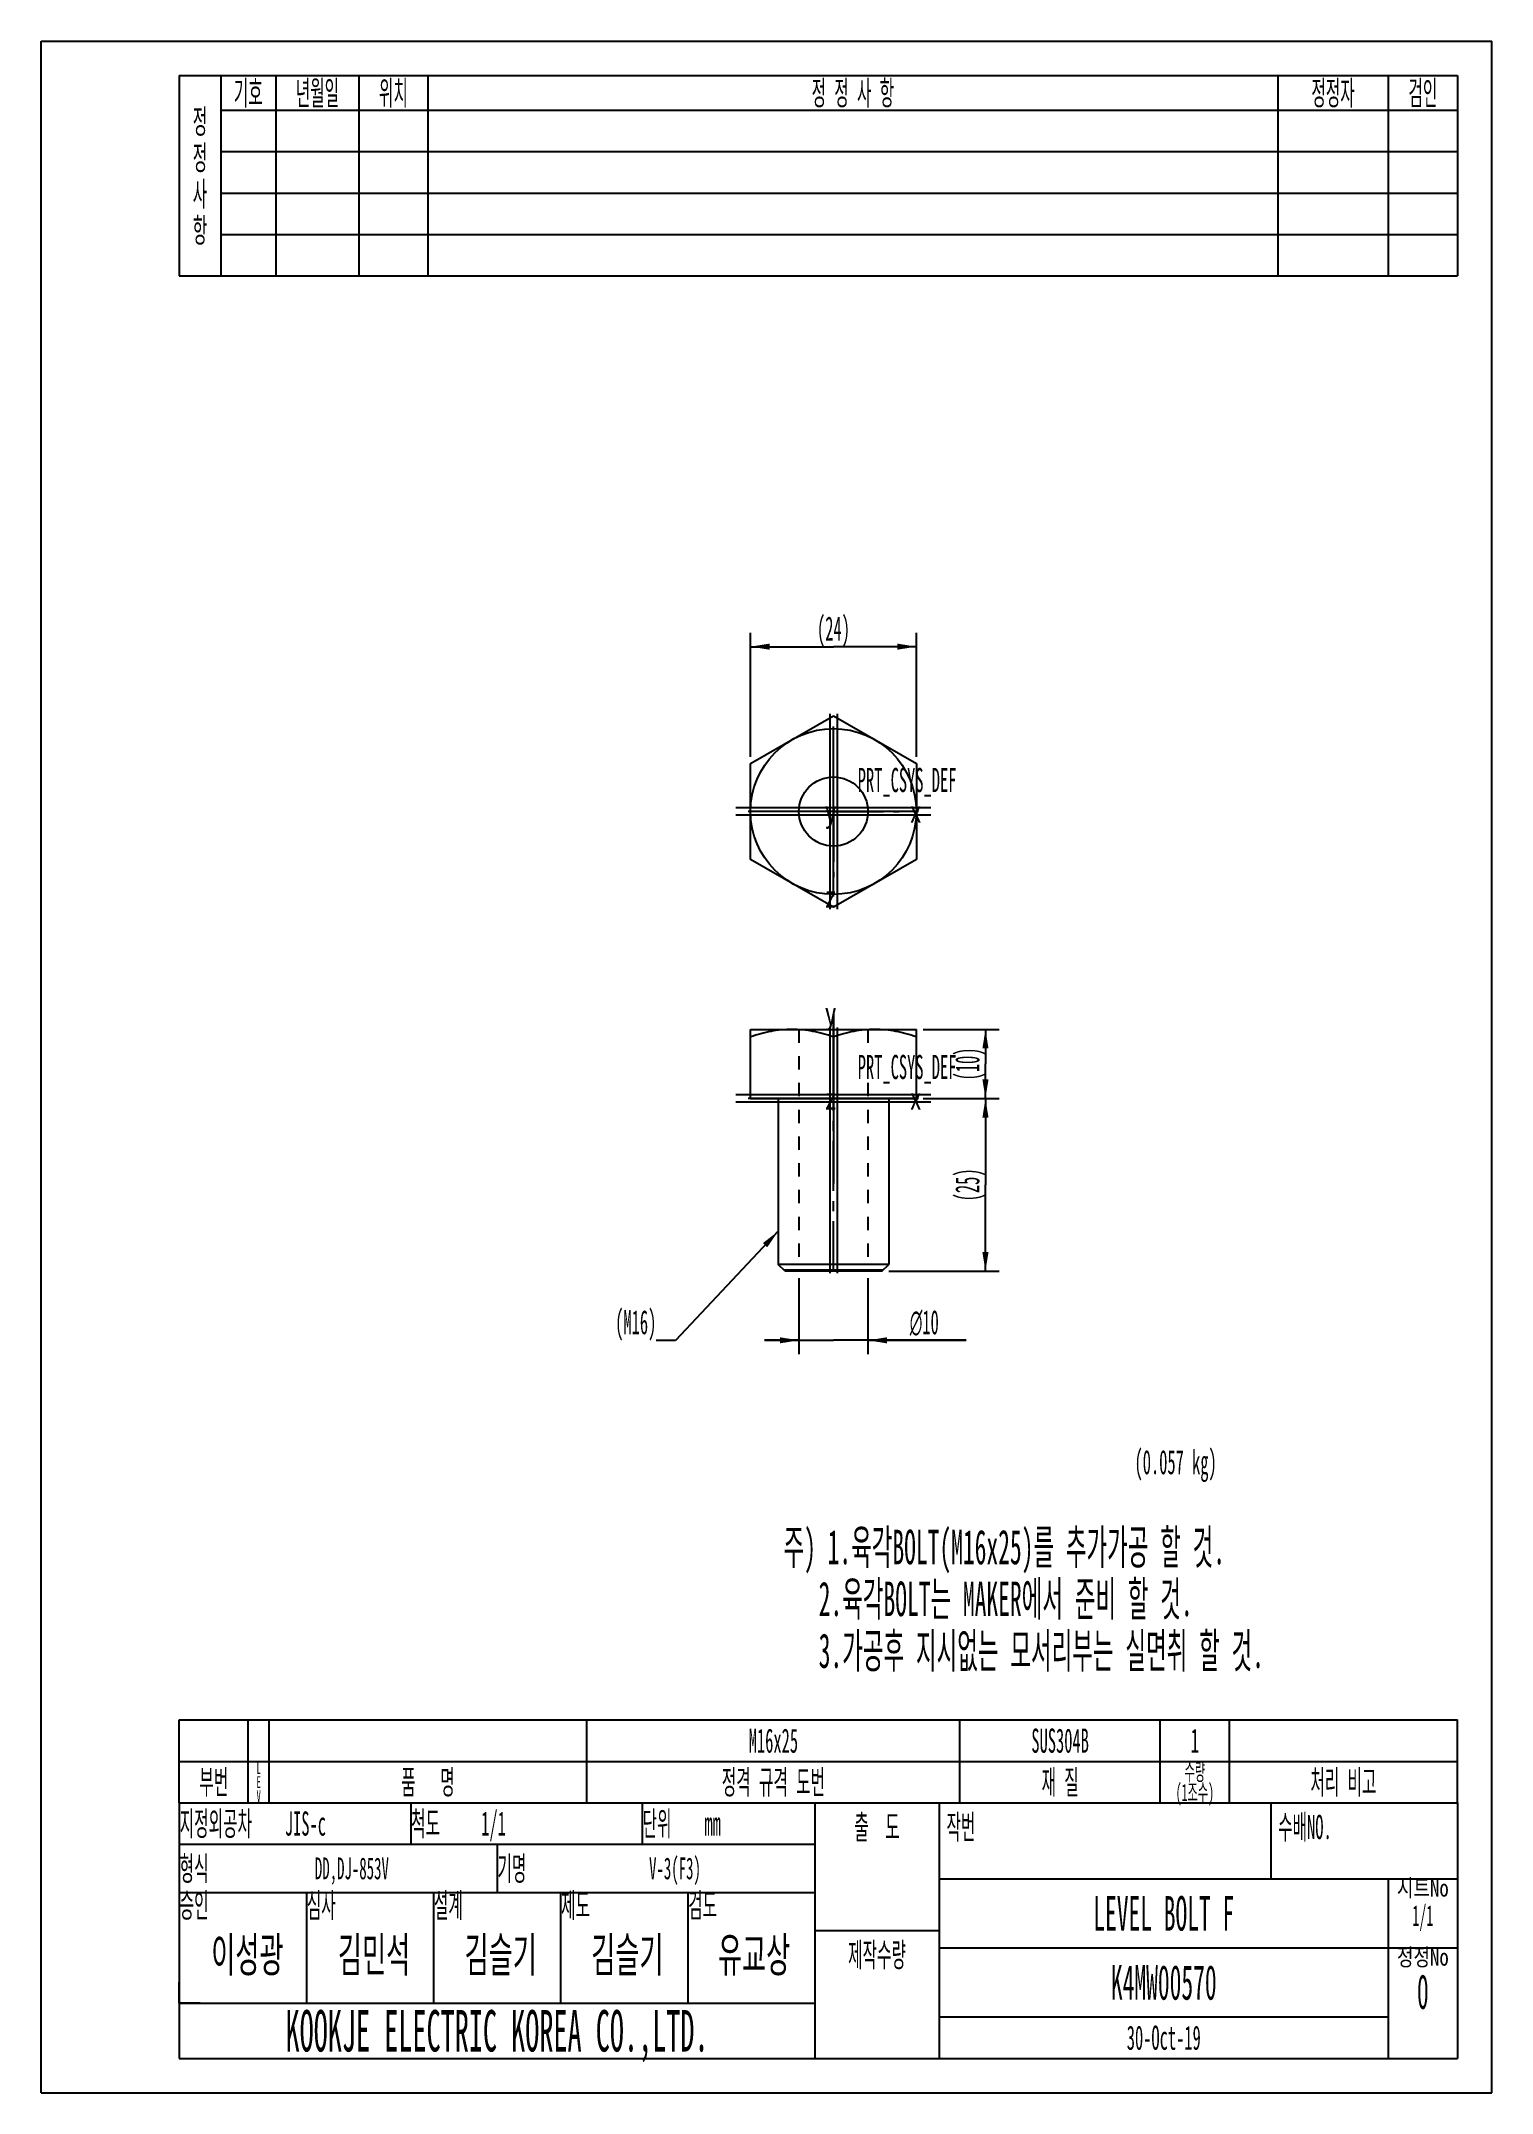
# Model space of a CAD drawing. Header units: millimetres. Extents: x 0 to 210, y 0 to 297.
import ezdxf

# ---------------------------------------------------------------- set-up
doc = ezdxf.new("R2010")
doc.units = ezdxf.units.MM
doc.header["$LTSCALE"] = 19.36
doc.linetypes.add('CENTER', pattern=[0.6, 0.375, -0.075, 0.075, -0.075])
doc.linetypes.add('HIDDEN', pattern=[0.2, 0.1, -0.1])
doc.layers.get('0').update_dxf_attribs({"linetype": 'CONTINUOUS'})
for name, color, linetype in [('01___PRT_ALL_DTM_PLN', 7, 'CONTINUOUS'), ('02___PRT_ALL_AXES', 7, 'CONTINUOUS'), ('05___PRT_ALL_DTM_CSYS', 7, 'CONTINUOUS'), ('DEFAULT_2', 8, 'HIDDEN')]:
    doc.layers.add(name, color=color, linetype=linetype)
doc.styles.get("Standard").update_dxf_attribs({"font": 'txt', "width": 0.5})
doc.styles.add('TEXTSTYLE_2', font='txt', dxfattribs={"width": 0.8})
doc.styles.add('TEXTSTYLE_3', font='gdt', dxfattribs={"width": 0.5})
doc.dimstyles.new('DIMSTYLE_1', dxfattribs={"dimtxt": 3.5, "dimasz": 2.76, "dimexe": 2, "dimexo": 1, "dimgap": 0.875, "dimtad": 1, "dimdec": 3, "dimdsep": 46, "dimtxsty": 'Standard', "dimblk": '_FILLED', "dimblk1": '_FILLED', "dimblk2": '_FILLED', "dimcen": 0.09, "dimazin": 2, "dimtp": 0.2, "dimtm": 0.2, "dimtfac": 1, "dimtdec": 3, "dimtofl": 0, "dimtmove": 0, "dimatfit": 3, "dimldrblk": '_FILLED', "dimfxl": 1, "dimtolj": 1, "dimarcsym": 0})
doc.dimstyles.get("Standard").update_dxf_attribs({"dimtxt": 3.5, "dimasz": 2.76, "dimexe": 2, "dimexo": 1, "dimtad": 1, "dimdsep": 46, "dimtxsty": 'Standard', "dimblk": '_FILLED', "dimblk1": '_FILLED', "dimblk2": '_FILLED', "dimcen": 0.09, "dimazin": 2, "dimtol": 1, "dimtp": 0.05, "dimtm": 0.05, "dimtfac": 1, "dimtofl": 0, "dimtmove": 0, "dimatfit": 3, "dimldrblk": '_FILLED', "dimfxl": 1, "dimtolj": 1, "dimarcsym": 0})

msp = doc.modelspace()

# ---------------------------------------------------------------- texts
at = {"color": 2, "linetype": 'Continuous', "line_spacing_factor": 0.9}
for s, insert, char_height, width, attachment_point in [('(M16)', (89.0542, 113.3121), 3.5, 8.75, 3), ('(0.057 kg)', (158.2636, 93.0591), 3.5, 17.5, 1), ('주) 1.육각BOLT(M16x25)를 추가가공 할 것.\\P   2.육각BOLT는 MAKER에서 준비 할 것.\\P   3.가공후 지시없는 모서리부는 실면취 할 것.', (107.4538, 81.5224), 5, 118.75, 1)]:
    msp.add_mtext(s, dxfattribs=dict(at, insert=insert, char_height=char_height, width=width, attachment_point=attachment_point))
at = {"layer": '05___PRT_ALL_DTM_CSYS', "color": 7, "linetype": 'Continuous', "char_height": 3.5, "width": 21, "attachment_point": 1, "line_spacing_factor": 0.9}
for insert in [(118.2064, 191.795), (118.2064, 150.2531)]:
    msp.add_mtext('PRT_CSYS_DEF', dxfattribs=dict(at, insert=insert))
at = {"layer": '05___PRT_ALL_DTM_CSYS', "color": 7, "linetype": 'Continuous', "char_height": 3.1821, "width": 2.545714, "attachment_point": 1, "line_spacing_factor": 0.9, "style": 'TEXTSTYLE_2'}
for s, insert in [('y', (113.4136, 187.0701)), ('x', (125.7336, 187.0701)), ('z', (113.4136, 174.7501)), ('y', (113.4136, 157.8482)), ('z', (113.4136, 145.5282)), ('x', (125.7336, 145.5282))]:
    msp.add_mtext(s, dxfattribs=dict(at, insert=insert))

# ---------------------------------------------------------------- blocks, each defined once
blk = doc.blocks.new('_FILLED')
at = {"color": 0, "linetype": 'ByBlock'}
blk.add_solid([(0, 0), (-1, 0.16), (-1, -0.16)], dxfattribs=at)
blk = doc.blocks.new('*D1')
at = {"color": 2, "linetype": 'Continuous', "transparency": 16777216}
for p, q in [((127.69, 153.94), (138.69, 153.94)), ((136.69, 153.94), (136.69, 148.94)), ((136.69, 143.94), (136.69, 148.94)), ((127.69, 143.94), (138.69, 143.94))]:
    blk.add_line(p, q, dxfattribs=at)
at = {"color": 2, "linetype": 'Continuous', "transparency": 16777216, "xscale": 2.76, "yscale": 2.76, "zscale": 2.76}
for p, rotation in [((136.69, 153.94), 90), ((136.69, 143.94), 270)]:
    blk.add_blockref('_FILLED', p, dxfattribs=dict(at, rotation=rotation))
at = {"color": 2, "linetype": 'Continuous', "transparency": 16777216, "insert": (132.31, 148.94), "char_height": 3.5, "width": 7, "attachment_point": 2, "rotation": 90, "line_spacing_factor": 0.9}
blk.add_mtext('(10)', dxfattribs=at)
blk = doc.blocks.new('*D2')
at = {"color": 2, "linetype": 'Continuous', "transparency": 16777216}
for p, q in [((127.69, 143.94), (138.69, 143.94)), ((136.69, 143.94), (136.69, 131.44)), ((136.69, 118.94), (136.69, 131.44)), ((122.69, 118.94), (138.69, 118.94))]:
    blk.add_line(p, q, dxfattribs=at)
at = {"color": 2, "linetype": 'Continuous', "transparency": 16777216, "xscale": 2.76, "yscale": 2.76, "zscale": 2.76}
for p, rotation in [((136.69, 143.94), 90), ((136.69, 118.94), 270)]:
    blk.add_blockref('_FILLED', p, dxfattribs=dict(at, rotation=rotation))
at = {"color": 2, "linetype": 'Continuous', "transparency": 16777216, "insert": (132.31, 131.44), "char_height": 3.5, "width": 7, "attachment_point": 2, "rotation": 90, "line_spacing_factor": 0.9}
blk.add_mtext('(25)', dxfattribs=at)
blk = doc.blocks.new('*D3')
at = {"color": 2, "linetype": 'Continuous', "transparency": 16777216}
for p, q in [((102.69, 193.41), (102.69, 211.34)), ((126.69, 193.41), (126.69, 211.34)), ((102.69, 209.34), (114.69, 209.34)), ((126.69, 209.34), (114.69, 209.34))]:
    blk.add_line(p, q, dxfattribs=at)
at = {"color": 2, "linetype": 'Continuous', "transparency": 16777216, "xscale": 2.76, "yscale": 2.76, "zscale": 2.76, "rotation": 180}
blk.add_blockref('_FILLED', (102.69, 209.34), dxfattribs=at)
at = {"color": 2, "linetype": 'Continuous', "transparency": 16777216, "xscale": 2.76, "yscale": 2.76, "zscale": 2.76}
blk.add_blockref('_FILLED', (126.69, 209.34), dxfattribs=at)
at = {"color": 2, "linetype": 'Continuous', "transparency": 16777216, "insert": (114.69, 213.71), "char_height": 3.5, "width": 7, "attachment_point": 2, "line_spacing_factor": 0.9}
blk.add_mtext('(24)', dxfattribs=at)
blk = doc.blocks.new('*D4')
at = {"color": 2, "linetype": 'Continuous', "transparency": 16777216}
for p, q in [((109.69, 117.94), (109.69, 106.94)), ((119.69, 117.94), (119.69, 106.94)), ((109.69, 108.94), (104.69, 108.94)), ((104.69, 108.94), (114.69, 108.94)), ((133.9, 108.94), (114.69, 108.94)), ((119.69, 108.94), (133.9, 108.94))]:
    blk.add_line(p, q, dxfattribs=at)
at = {"color": 2, "linetype": 'Continuous', "transparency": 16777216, "xscale": 2.76, "yscale": 2.76, "zscale": 2.76}
blk.add_blockref('_FILLED', (109.69, 108.94), dxfattribs=at)
at = {"color": 2, "linetype": 'Continuous', "transparency": 16777216, "xscale": 2.76, "yscale": 2.76, "zscale": 2.76, "rotation": 180}
blk.add_blockref('_FILLED', (119.69, 108.94), dxfattribs=at)
at = {"color": 2, "linetype": 'Continuous', "transparency": 16777216, "insert": (125.74, 113.31), "char_height": 3.5, "width": 8.1667, "attachment_point": 1, "line_spacing_factor": 0.9, "style": 'TEXTSTYLE_3'}
blk.add_mtext('{\\fgdt;n}\\ftxt;10', dxfattribs=at)
blk = doc.blocks.new('*T6')
at = {"color": 2, "linetype": 'Continuous'}
for p, q in [((0, 0), (92, 0)), ((0, 0), (0, -7)), ((46, 0), (46, -7)), ((92, 0), (92, -7)), ((0, -7), (92, -7))]:
    blk.add_line(p, q, dxfattribs=at)
at = {"color": 2, "linetype": 'Continuous', "char_height": 3.5, "width": 8.166667, "attachment_point": 1, "line_spacing_factor": 0.9}
for s, insert in [('형식', (0.0625, -1.75)), ('기명', (46.0625, -1.75))]:
    blk.add_mtext(s, dxfattribs=dict(at, insert=insert))
blk = doc.blocks.new('*T7')
at = {"color": 2, "linetype": 'Continuous'}
for p, q in [((0, 0), (92, 0)), ((0, 0), (0, -6)), ((33.5, 0), (33.5, -6)), ((67, 0), (67, -6)), ((92, 0), (92, -6)), ((0, -6), (92, -6))]:
    blk.add_line(p, q, dxfattribs=at)
at = {"color": 2, "linetype": 'Continuous', "char_height": 3.5, "attachment_point": 1, "line_spacing_factor": 0.9}
for s, insert, width in [('지정외공차    JIS-c', (0.0625, -1.25), 51.916667), ('척도     1/1', (33.5625, -1.25), 36.166667), ('단위    mm', (67.0625, -1.25), 29.166667)]:
    blk.add_mtext(s, dxfattribs=dict(at, insert=insert, width=width))
blk = doc.blocks.new('*T8')
at = {"color": 2, "linetype": 'Continuous'}
for p, q in [((0, 0), (75, 0)), ((0, 0), (0, -26)), ((65, 0), (65, -26)), ((75, 0), (75, -26)), ((0, -10), (75, -10)), ((0, -20), (65, -20)), ((0, -26), (75, -26))]:
    blk.add_line(p, q, dxfattribs=at)
at = {"color": 2, "linetype": 'Continuous', "char_height": 2.5, "width": 17.33333333, "attachment_point": 2, "line_spacing_factor": 0.9, "style": 'TEXTSTYLE_2'}
for s, insert in [('시트No\\P\\H3.0;{\\W0.5;1}{\\W0.5;/}{\\W0.5;1}', (70, -0.078125)), ('정정No\\P\\H5.0;{\\W0.5;0}', (70, -10.078125))]:
    blk.add_mtext(s, dxfattribs=dict(at, insert=insert))
at = {"color": 2, "linetype": 'Continuous', "attachment_point": 2, "line_spacing_factor": 0.9}
for s, insert, char_height, width in [('LEVEL BOLT F', (32.5, -2.5), 5, 60), ('K4MW00570', (32.5, -12.5), 5, 45), ('30-Oct-19', (32.5, -21.25), 3.5, 31.5)]:
    blk.add_mtext(s, dxfattribs=dict(at, insert=insert, char_height=char_height, width=width))
blk = doc.blocks.new('*T9')
at = {"color": 2, "linetype": 'Continuous'}
for p, q in [((0, 0), (0, 12)), ((0, 12), (185, 12)), ((10, 0), (10, 12)), ((13, 0), (13, 12)), ((59, 0), (59, 12)), ((113, 0), (113, 12)), ((142, 0), (142, 12)), ((152, 0), (152, 12)), ((185, 0), (185, 12)), ((0, 6), (185, 6)), ((0, 0), (185, 0))]:
    blk.add_line(p, q, dxfattribs=at)
at = {"color": 2, "linetype": 'Continuous', "attachment_point": 2}
for s, insert, char_height, width, line_spacing_factor in [('M16x25', (86, 10.75), 3.5, 21, 0.9), ('SUS304B', (127.5, 10.75), 3.5, 24.5, 0.9), ('1', (147, 10.75), 3.5, 3.5, 0.9), ('수량\\P(1조수)', (147, 5.75), 2.5, 13.3333, 0.72), ('부번', (5, 4.75), 3.5, 8.1667, 0.9), ('L\\PE\\PV', (11.5, 5.89), 1.7, 1.7, 0.72), ('품   명', (36, 4.75), 3.5, 18.6667, 0.9), ('정격 규격 도번', (86, 4.75), 3.5, 31.5, 0.9), ('재 질', (127.5, 4.75), 3.5, 11.6667, 0.9), ('처리 비고', (168.5, 4.75), 3.5, 19.8333, 0.9)]:
    blk.add_mtext(s, dxfattribs=dict(at, insert=insert, char_height=char_height, width=width, line_spacing_factor=line_spacing_factor))
blk = doc.blocks.new('*T10')
at = {"color": 2, "linetype": 'Continuous'}
for p, q in [((0, 0), (75, 0)), ((0, 0), (0, -11)), ((48, 0), (48, -11)), ((75, 0), (75, -11)), ((0, -11), (75, -11))]:
    blk.add_line(p, q, dxfattribs=at)
at = {"color": 2, "linetype": 'Continuous', "char_height": 3.5, "attachment_point": 1, "line_spacing_factor": 0.9}
for s, insert, width in [('작번', (1.05, -1.75), 8.1667), ('수배NO.', (49.05, -1.75), 18.6667)]:
    blk.add_mtext(s, dxfattribs=dict(at, insert=insert, width=width))
blk = doc.blocks.new('*T11')
at = {"color": 2, "linetype": 'Continuous'}
for p, q in [((0, 0), (18.4, 0)), ((0, 0), (0, -16)), ((18.4, 0), (18.4, -16)), ((0, -16), (18.4, -16))]:
    blk.add_line(p, q, dxfattribs=at)
blk = doc.blocks.new('*T12')
at = {"color": 2, "linetype": 'Continuous'}
for p, q in [((0, 0), (92, 0)), ((0, 0), (0, -16)), ((18.4, 0), (18.4, -16)), ((36.8, 0), (36.8, -16)), ((55.2, 0), (55.2, -16)), ((73.6, 0), (73.6, -16)), ((92, 0), (92, -16)), ((0, -16), (92, -16))]:
    blk.add_line(p, q, dxfattribs=at)
at = {"color": 2, "linetype": 'Continuous', "char_height": 3.5, "width": 8.16666667, "attachment_point": 1, "line_spacing_factor": 0.9}
for s, insert in [('승인', (0.0625, -0.078125)), ('심사', (18.4625, -0.078125)), ('설계', (36.8625, -0.078125)), ('제도', (55.2625, -0.078125)), ('검도', (73.6625, -0.078125))]:
    blk.add_mtext(s, dxfattribs=dict(at, insert=insert))
blk = doc.blocks.new('*T13')
at = {"color": 2, "linetype": 'Continuous'}
for p, q in [((0, 0), (18.4, 0)), ((0, 0), (0, -16)), ((18.4, 0), (18.4, -16)), ((0, -16), (18.4, -16))]:
    blk.add_line(p, q, dxfattribs=at)
blk = doc.blocks.new('*T14')
at = {"color": 2, "linetype": 'Continuous'}
for p, q in [((0, 0), (92, 0)), ((0, 0), (0, -7)), ((46, 0), (46, -7)), ((92, 0), (92, -7)), ((0, -7), (92, -7))]:
    blk.add_line(p, q, dxfattribs=at)
blk = doc.blocks.new('*T15')
at = {"color": 2, "linetype": 'Continuous'}
for p, q in [((0, 0), (18, 0)), ((0, 0), (0, -37)), ((18, 0), (18, -37)), ((0, -18.5), (18, -18.5)), ((0, -37), (18, -37))]:
    blk.add_line(p, q, dxfattribs=at)
at = {"color": 2, "linetype": 'Continuous', "char_height": 3.5, "attachment_point": 2, "line_spacing_factor": 0.9}
for s, insert, width in [('출  도', (9, -1.75), 15.1667), ('제작수량', (9, -20.25), 16.3333)]:
    blk.add_mtext(s, dxfattribs=dict(at, insert=insert, width=width))
blk = doc.blocks.new('*T16')
at = {"color": 2, "linetype": 'Continuous'}
for p, q in [((0, 0), (92, 0)), ((0, 0), (0, -8)), ((92, 0), (92, -8)), ((0, -8), (92, -8))]:
    blk.add_line(p, q, dxfattribs=at)
at = {"color": 2, "linetype": 'Continuous', "insert": (46, -1), "char_height": 6, "width": 180, "attachment_point": 2, "line_spacing_factor": 0.9}
blk.add_mtext('KOOKJE ELECTRIC KOREA CO.,LTD.', dxfattribs=at)
blk = doc.blocks.new('*T17')
at = {"color": 2, "linetype": 'Continuous'}
for p, q in [((0, 0), (75, 0)), ((0, 0), (0, -11)), ((48, 0), (48, -11)), ((75, 0), (75, -11)), ((0, -11), (75, -11))]:
    blk.add_line(p, q, dxfattribs=at)
blk = doc.blocks.new('*T18')
at = {"color": 2, "linetype": 'Continuous'}
for p, q in [((0, 0), (185, 0)), ((0, 0), (0, -29)), ((6, 0), (6, -29)), ((14, 0), (14, -29)), ((26, 0), (26, -29)), ((36, 0), (36, -29)), ((159, 0), (159, -29)), ((175, 0), (175, -29)), ((185, 0), (185, -29)), ((6, -5), (185, -5)), ((6, -11), (185, -11)), ((6, -17), (185, -17)), ((6, -23), (185, -23)), ((0, -29), (185, -29))]:
    blk.add_line(p, q, dxfattribs=at)
at = {"color": 2, "linetype": 'Continuous', "char_height": 3.5, "attachment_point": 2, "line_spacing_factor": 0.9}
for s, insert, width in [('기호', (10, -0.75), 8.1667), ('년월일', (20, -0.75), 12.25), ('위치', (31, -0.75), 8.1667), ('정 정 사 항', (97.5, -0.75), 26.8333), ('정정자', (167, -0.75), 12.25), ('검인', (180, -0.75), 8.1667), ('정\\P정\\P사\\P항', (3, -4.88), 4.0833)]:
    blk.add_mtext(s, dxfattribs=dict(at, insert=insert, width=width))
blk = doc.blocks.new('NAME_BL0', base_point=(63.36, 23.54))
at = {"color": 2, "linetype": 'Continuous'}
for p, q in [((20.01, 13.01), (20.01, 16.01)), ((23.01, 13.01), (20.01, 13.01))]:
    blk.add_line(p, q, dxfattribs=at)
for s, height, width, p in [('DD,DJ-853V', 3.15, 0.5, (39.63, 30.93)), ('V-3(F3)', 3.15, 0.5, (88, 30.93)), ('이성광', 5, 0.583333, (24.63, 17.51)), ('김민석', 5, 0.583333, (42.97, 17.51)), ('김슬기', 5, 0.583333, (61.3, 17.51)), ('김슬기', 5, 0.583333, (79.63, 17.51)), ('유교상', 5, 0.583333, (97.97, 17.51))]:
    blk.add_text(s, height=height, dxfattribs=dict(at, width=width)).set_placement(p)

# ---------------------------------------------------------------- dimensions: what is measured, and where the dimension line sits
at = {"color": 2, "linetype": 'Continuous'}
for base, p1, p2, angle, picture, middle in [((102.6864, 209.3354), (126.6864, 192.4072), (102.6864, 192.4072), 180, '*D3', (114.6864, 209.3354)), ((136.6864, 143.9371), (126.6864, 153.9371), (126.6864, 143.9371), 270, '*D1', (136.6864, 148.9371)), ((136.6864, 143.9371), (121.6864, 118.9371), (126.6864, 143.9371), 90, '*D2', (136.6864, 131.4371))]:
    dim = msp.add_linear_dim(base=base, p1=p1, p2=p2, angle=angle, text='(<>)', dimstyle='DIMSTYLE_1', dxfattribs=at)
    dim.commit()
    dim.dimension.update_dxf_attribs({"geometry": picture, "text_midpoint": middle, "dimtype": 160})
dim = msp.add_linear_dim(base=(119.6864, 108.9371), p1=(109.6864, 118.9371), p2=(119.6864, 118.9371), text='%%c<>', dimstyle='DIMSTYLE_1', dxfattribs=at)
dim.commit()
dim.dimension.update_dxf_attribs({"geometry": '*D4', "text_midpoint": (129.8209, 108.9371), "dimtype": 160})

# ---------------------------------------------------------------- linework, layer by layer
at = {"color": 7, "linetype": 'Continuous'}
for p, q in [((0, 0), (0, 297)), ((0, 297), (210, 297)), ((210, 0), (210, 297)), ((102.6864, 143.9371), (126.6864, 143.9371)), ((106.6864, 143.9371), (106.6864, 119.9371)), ((122.6864, 143.9371), (122.6864, 119.9371)), ((107.6864, 118.9371), (106.6864, 119.9371)), ((122.6864, 119.9371), (106.6864, 119.9371)), ((107.4864, 119.1371), (121.8864, 119.1371)), ((121.6864, 118.9371), (107.6864, 118.9371)), ((121.6864, 118.9371), (122.6864, 119.9371)), ((0, 0), (210, 0))]:
    msp.add_line(p, q, dxfattribs=at)
msp.add_circle((114.6864, 185.479), 5, dxfattribs=at)
at = {"layer": '01___PRT_ALL_DTM_PLN', "color": 9, "linetype": 'Continuous'}
for p, q in [((114.1584, 199.5981), (114.1584, 171.3599)), ((128.8056, 186.007), (100.5673, 186.007)), ((114.1584, 154.1999), (114.1584, 118.6744)), ((128.8056, 143.4091), (100.5673, 143.4091))]:
    msp.add_line(p, q, dxfattribs=at)
at = {"layer": '01___PRT_ALL_DTM_PLN', "color": 7, "linetype": 'Continuous'}
for p, q in [((115.2144, 199.5981), (115.2144, 171.3599)), ((128.8056, 184.951), (100.5673, 184.951)), ((115.2144, 154.1999), (115.2144, 118.6744)), ((128.8056, 144.4651), (100.5673, 144.4651))]:
    msp.add_line(p, q, dxfattribs=at)
at = {"layer": '02___PRT_ALL_AXES', "color": 7, "linetype": 'Continuous'}
for p, q in [((102.6864, 192.4072), (114.6864, 199.3354)), ((114.6864, 199.3354), (126.6864, 192.4072)), ((102.6864, 178.5508), (102.6864, 192.4072)), ((126.6864, 192.4072), (126.6864, 178.5508)), ((114.6864, 171.6226), (102.6864, 178.5508)), ((126.6864, 178.5508), (114.6864, 171.6226)), ((102.6864, 143.9371), (102.6864, 153.9371)), ((102.6864, 153.9371), (126.6864, 153.9371)), ((114.6864, 143.9371), (114.6864, 152.8653)), ((126.6864, 143.9371), (126.6864, 153.9371)), ((106.6864, 143.9371), (106.6864, 119.9371)), ((122.6864, 143.9371), (122.6864, 119.9371))]:
    msp.add_line(p, q, dxfattribs=at)
at = {"layer": '02___PRT_ALL_AXES', "color": 7, "linetype": 'CENTER'}
for p, q in [((114.6864, 190.4431), (114.6864, 194.979)), ((114.6864, 185.479), (114.6864, 190.4431)), ((109.7223, 185.479), (105.1864, 185.479)), ((114.6864, 185.479), (109.7223, 185.479)), ((114.6864, 185.479), (114.6864, 175.979)), ((114.6864, 185.479), (124.1864, 185.479)), ((114.6864, 152.8653), (114.6864, 154.9371)), ((114.6864, 118.9371), (114.6864, 143.9371))]:
    msp.add_line(p, q, dxfattribs=at)
at = {"layer": '02___PRT_ALL_AXES', "color": 8, "linetype": 'HIDDEN'}
msp.add_line((106.6864, 143.9371), (122.6864, 143.9371), dxfattribs=at)
at = {"layer": '02___PRT_ALL_AXES', "color": 7, "linetype": 'Continuous'}
msp.add_circle((114.6864, 185.479), 12, dxfattribs=at)
for points, knots in [([(108.6864, 153.9371), (108.1788, 153.9371), (107.1616, 153.887), (105.6482, 153.6686), (104.1533, 153.3248), (103.173, 153.0275), (102.6864, 152.8653)], [0, 0, 0, 0, 0.24885055, 0.49824999, 0.74858239, 1, 1, 1, 1]), ([(114.6864, 152.8653), (114.1998, 153.0275), (113.2196, 153.3248), (111.7247, 153.6686), (110.2113, 153.887), (109.1941, 153.9371), (108.6864, 153.9371)], [0, 0, 0, 0, 0.25141761, 0.50175003, 0.75114946, 1, 1, 1, 1]), ([(120.6864, 153.9371), (120.1788, 153.9371), (119.1616, 153.887), (117.6482, 153.6686), (116.1533, 153.3248), (115.173, 153.0275), (114.6864, 152.8653)], [0, 0, 0, 0, 0.24885055, 0.49824999, 0.74858239, 1, 1, 1, 1]), ([(126.6864, 152.8653), (126.1998, 153.0275), (125.2196, 153.3248), (123.7247, 153.6686), (122.2113, 153.887), (121.1941, 153.9371), (120.6864, 153.9371)], [0, 0, 0, 0, 0.25141761, 0.50175003, 0.75114946, 1, 1, 1, 1])]:
    msp.add_open_spline(points, degree=3, knots=knots, dxfattribs=at)
at = {"layer": '05___PRT_ALL_DTM_CSYS', "color": 7, "linetype": 'Continuous'}
for p, q in [((114.6864, 173.159), (114.6864, 197.799)), ((127.0064, 185.479), (102.3664, 185.479)), ((114.6864, 156.2571), (114.6864, 131.6171)), ((127.0064, 143.9371), (102.3664, 143.9371))]:
    msp.add_line(p, q, dxfattribs=at)
at = {"layer": 'DEFAULT_2', "color": 8, "linetype": 'HIDDEN'}
for p, q in [((109.6864, 153.9371), (109.6864, 118.9371)), ((109.6864, 153.9371), (119.6864, 153.9371)), ((119.6864, 153.9371), (119.6864, 118.9371))]:
    msp.add_line(p, q, dxfattribs=at)

# ---------------------------------------------------------------- block references
for name, p in [('*T18', (20, 292)), ('*T9', (20, 42)), ('*T7', (20, 42)), ('*T15', (112, 42)), ('*T10', (129.9997, 41.9998)), ('*T17', (130, 42)), ('*T6', (20, 36)), ('*T14', (20, 36)), ('*T8', (130, 31)), ('*T12', (20, 29)), ('*T11', (56.8, 29)), ('*T13', (75.2, 29)), ('*T16', (20, 13))]:
    msp.add_blockref(name, p)
at = {"color": 2, "linetype": 'Continuous'}
msp.add_blockref('NAME_BL0', (63.3632, 23.5428), dxfattribs=at)

msp.set_redraw_order([(e.dxf.handle, doc.entitydb.next_handle()) for e in msp.query("TEXT MTEXT ATTDEF DIMENSION ARC_DIMENSION")])  # texts and dimensions are drawn at this point

# ---------------------------------------------------------------- leaders
msp.add_leader([(106.6864, 124.7191), (91.8142, 108.9371), (89.0542, 108.9371)], dimstyle='Standard', override={"dimtad": 1}, dxfattribs=at)

doc.saveas('drawing.dxf')
